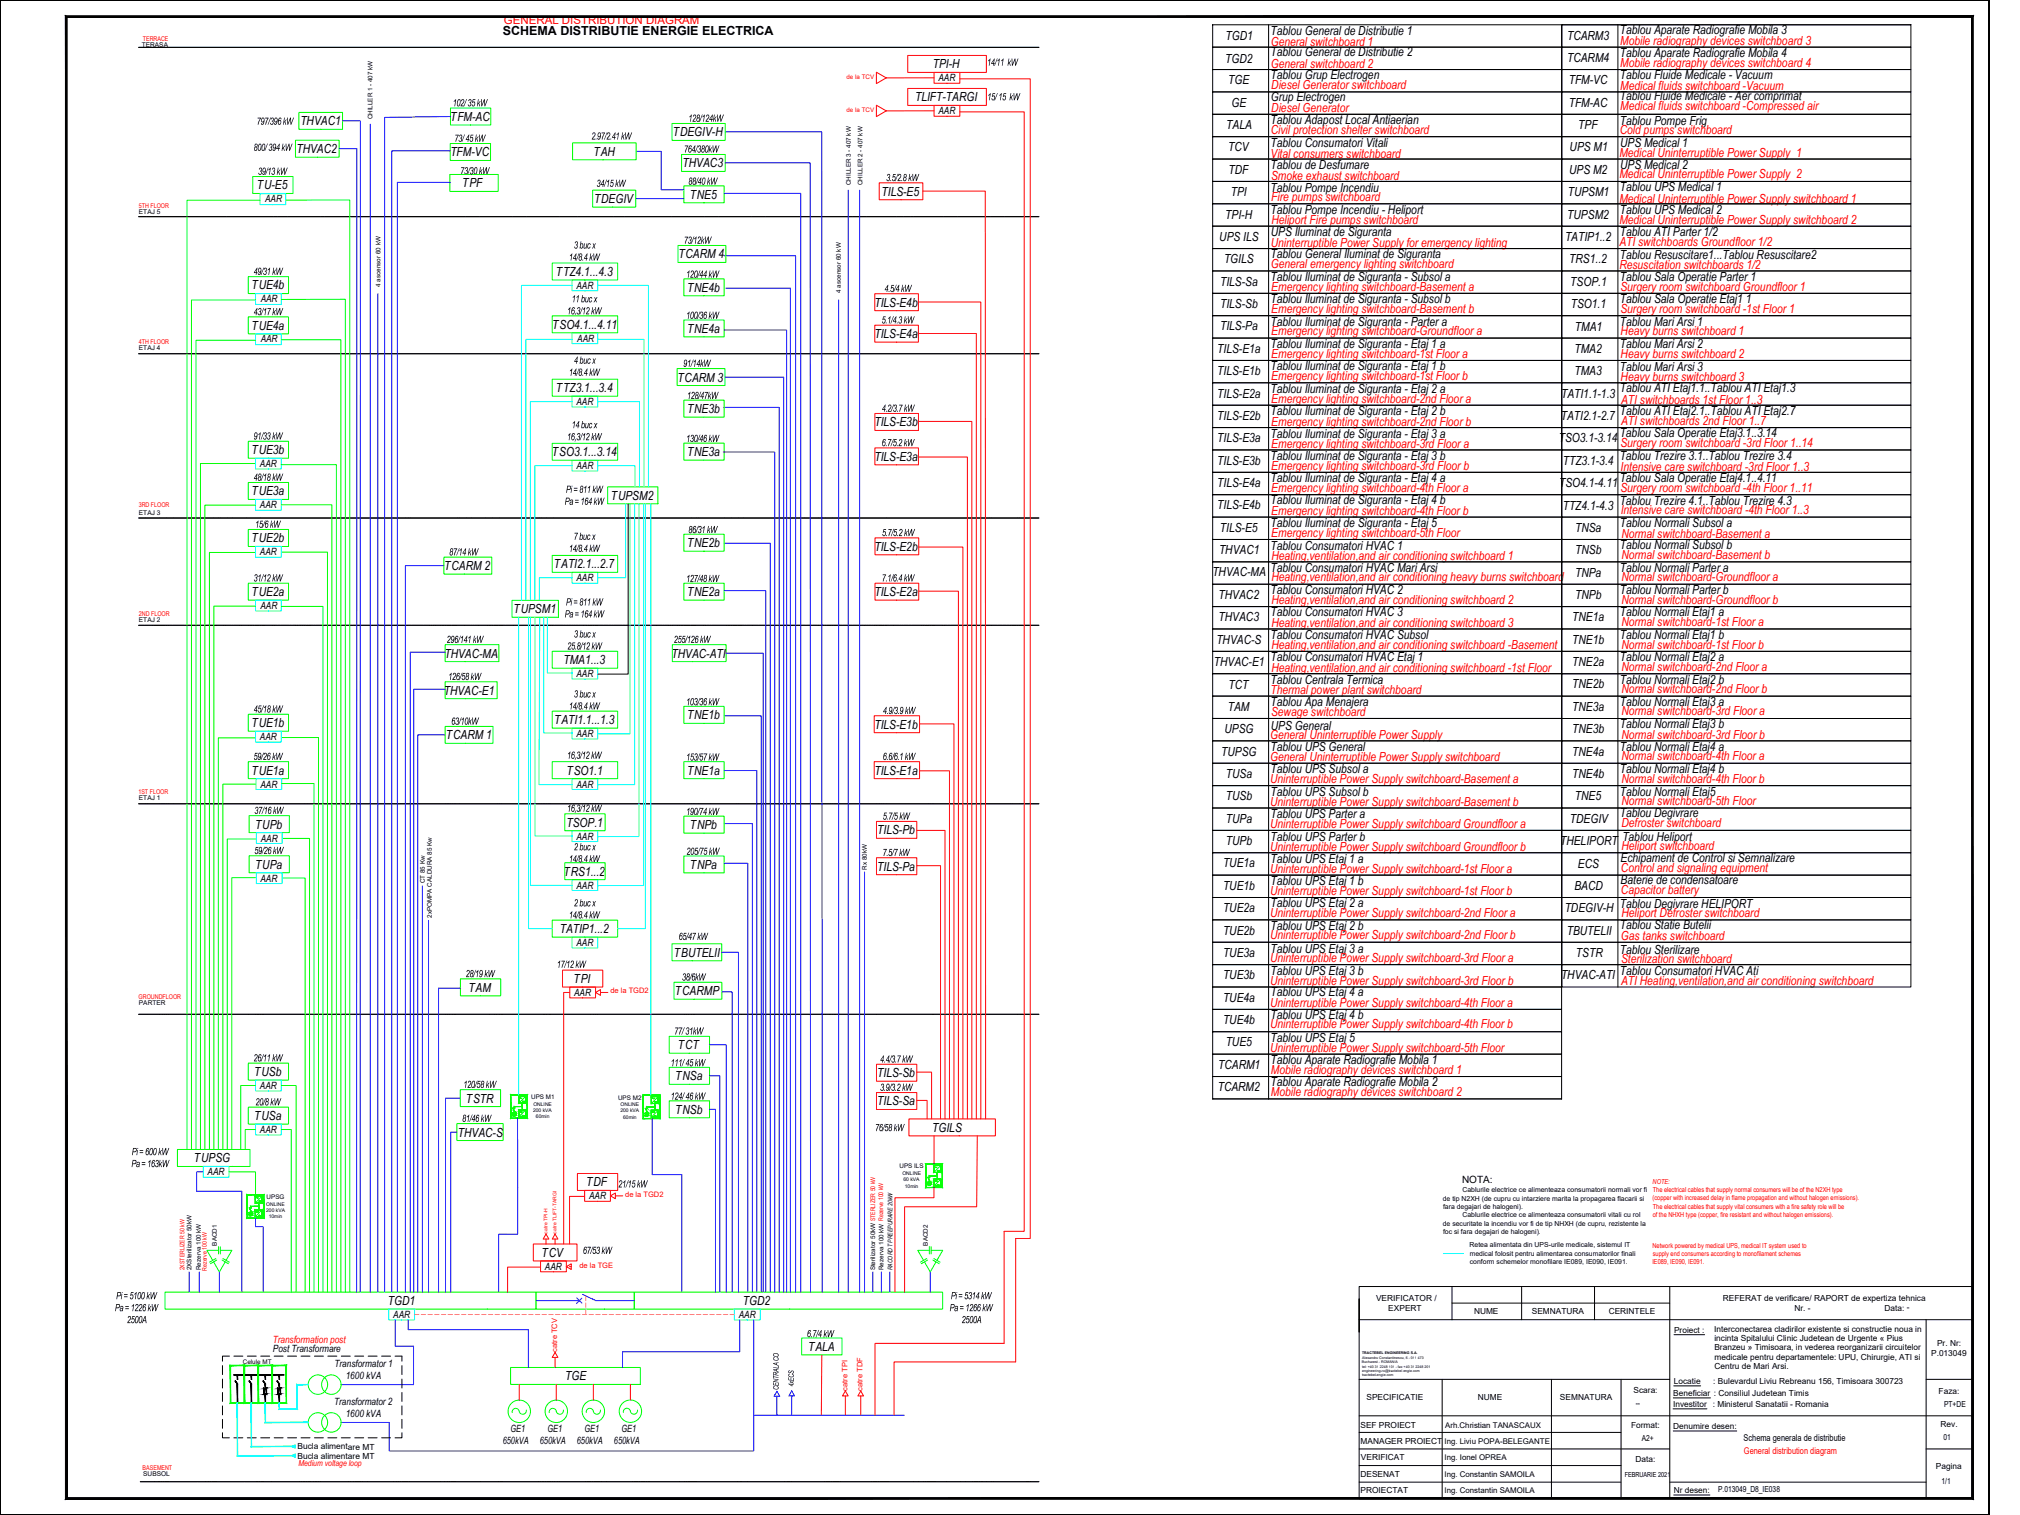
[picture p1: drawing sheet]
<svg xmlns="http://www.w3.org/2000/svg" width="610mm" height="457mm" viewBox="0 0 610 457" stroke-linecap="round" stroke-linejoin="round" font-family="sans-serif">
<defs><g id="words">
<g font-size="3.8">
<text x="151.7" y="10.6">SCHEMA DISTRIBUTIE ENERGIE ELECTRICA</text>
<text x="383.4" y="10.5">Tablou General de Distributie 1</text>
<text x="472.9" y="11.9">TCARM3</text>
<text x="488.8" y="10.4">Tablou Aparate Radiografie Mobila 3</text>
<text x="369.9" y="12.1">TGD1</text>
<text x="383.4" y="17">Tablou General de Distributie 2</text>
<text x="488.8" y="17.1">Tablou Aparate Radiografie Mobila 4</text>
<text x="281.5" y="20.6">TPI-H</text>
<text x="369.7" y="18.9">TGD2</text>
<text x="383.4" y="23.7">Tablou Grup Electrogen</text>
<text x="472.9" y="18.7">TCARM4</text>
<text x="488.8" y="23.9">Tablou Fluide Medicale - Vacuum</text>
<text x="370.6" y="25.5">TGE</text>
<text x="473.4" y="25.5">TFM-VC</text>
<text x="276.2" y="30.6">TLIFT-TARGI</text>
<text x="371.6" y="32.2">GE</text>
<text x="383.5" y="30.4">Grup Electrogen</text>
<text x="473.4" y="32.2">TFM-AC</text>
<text x="488.8" y="30.3">Tablou Fluide Medicale - Aer comprimat</text>
<text x="90.6" y="37.8">THVAC1</text>
<text x="135.8" y="36.5">TFM-AC</text>
<text x="203" y="41.2">TDEGIV-H</text>
<text x="370.1" y="39">TALA</text>
<text x="383.4" y="37.5">Tablou Adapost Local Antiaerian</text>
<text x="476.3" y="39">TPF</text>
<text x="488.8" y="37.7">Tablou Pompe Frig</text>
<text x="89.5" y="46.2">THVAC2</text>
<text x="135.9" y="47.2">TFM-VC</text>
<text x="179.1" y="47">TAH</text>
<text x="370.6" y="45.7">TCV</text>
<text x="383.4" y="44.3">Tablou Consumatori Vitali</text>
<text x="473.7" y="45.7">UPS M1</text>
<text x="488.9" y="44.3">UPS Medical 1</text>
<text x="206" y="50.5">THVAC3</text>
<text x="370.8" y="52.5">TDF</text>
<text x="383.4" y="51">Tablou de Desfumare</text>
<text x="473.6" y="52.5">UPS M2</text>
<text x="488.9" y="51">UPS Medical 2</text>
<text x="77.5" y="57.2">TU-E5</text>
<text x="139.5" y="56.4">TPF</text>
<text x="208.1" y="60">TNE5</text>
<text x="266" y="59.1">TILS-E5</text>
<text x="371.4" y="59.2">TPI</text>
<text x="383.4" y="57.9">Tablou Pompe Incendiu</text>
<text x="473.1" y="59.2">TUPSM1</text>
<text x="488.8" y="57.8">Tablou UPS Medical 1</text>
<text x="179.3" y="61.3">TDEGIV</text>
<text x="369.8" y="66">TPI-H</text>
<text x="383.4" y="64.5">Tablou Pompe Incendiu - Heliport</text>
<text x="473" y="66">TUPSM2</text>
<text x="488.8" y="64.5">Tablou UPS Medical 2</text>
<text x="383.5" y="71.2">UPS Iluminat de Siguranta</text>
<text x="488.8" y="71.3">Tablou ATI Parter 1/2</text>
<text x="204.7" y="78">TCARM 4</text>
<text x="368" y="72.7">UPS ILS</text>
<text x="383.4" y="77.9">Tablou General Iluminat de Siguranta</text>
<text x="472.3" y="72.7">TATIP1..2</text>
<text x="167.8" y="83.3">TTZ4.1...4.3</text>
<text x="369.4" y="79.5">TGILS</text>
<text x="473.6" y="79.5">TRS1..2</text>
<text x="488.8" y="78.1">Tablou Resuscitare1...Tablou Resuscitare2</text>
<text x="75.9" y="87.4">TUE4b</text>
<text x="207.3" y="88">TNE4b</text>
<text x="368.2" y="86.2">TILS-Sa</text>
<text x="383.4" y="84.8">Tablou Iluminat de Siguranta - Subsol a</text>
<text x="473.9" y="86.2">TSOP.1</text>
<text x="488.8" y="84.8">Tablou Sala Operatie Parter 1</text>
<text x="263.9" y="92.6">TILS-E4b</text>
<text x="368.2" y="93">TILS-Sb</text>
<text x="383.4" y="91.5">Tablou Iluminat de Siguranta - Subsol b</text>
<text x="474.1" y="93">TSO1.1</text>
<text x="488.8" y="91.5">Tablou Sala Operatie Etaj1 1</text>
<text x="75.9" y="99.5">TUE4a</text>
<text x="166.7" y="99.2">TSO4.1...4.11</text>
<text x="207.3" y="100.4">TNE4a</text>
<text x="368.2" y="99.7">TILS-Pa</text>
<text x="383.4" y="98.3">Tablou Iluminat de Siguranta - Parter a</text>
<text x="475.3" y="99.7">TMA1</text>
<text x="488.8" y="98.3">Tablou Mari Arsi 1</text>
<text x="263.9" y="102">TILS-E4a</text>
<text x="367.4" y="106.5">TILS-E1a</text>
<text x="383.4" y="104.9">Tablou Iluminat de Siguranta - Etaj 1 a</text>
<text x="475.1" y="106.5">TMA2</text>
<text x="488.8" y="105.1">Tablou Mari Arsi 2</text>
<text x="367.4" y="113.2">TILS-E1b</text>
<text x="383.4" y="111.7">Tablou Iluminat de Siguranta - Etaj 1 b</text>
<text x="475.1" y="113.2">TMA3</text>
<text x="488.8" y="111.8">Tablou Mari Arsi 3</text>
<text x="167.8" y="118.3">TTZ3.1...3.4</text>
<text x="204.4" y="115.1">TCARM 3</text>
<text x="367.4" y="120">TILS-E2a</text>
<text x="383.4" y="118.6">Tablou Iluminat de Siguranta - Etaj 2 a</text>
<text x="471.1" y="120">TATI1.1-1.3</text>
<text x="488.8" y="118.4">Tablou ATI Etaj1.1..Tablou ATI Etaj1.3</text>
<text x="207.3" y="124.6">TNE3b</text>
<text x="383.4" y="125.2">Tablou Iluminat de Siguranta - Etaj 2 b</text>
<text x="488.8" y="125.1">Tablou ATI Etaj2.1..Tablou ATI Etaj2.7</text>
<text x="263.9" y="128.7">TILS-E3b</text>
<text x="367.4" y="126.7">TILS-E2b</text>
<text x="471" y="126.8">TATI2.1-2.7</text>
<text x="488.8" y="131.9">Tablou Sala Operatie Etaj3.1..3.14</text>
<text x="75.9" y="137.1">TUE3b</text>
<text x="166.6" y="137.7">TSO3.1...3.14</text>
<text x="207.3" y="137.6">TNE3a</text>
<text x="367.4" y="133.5">TILS-E3a</text>
<text x="383.4" y="132.1">Tablou Iluminat de Siguranta - Etaj 3 a</text>
<text x="470.4" y="133.5">TSO3.1-3.14</text>
<text x="263.9" y="139.1">TILS-E3a</text>
<text x="367.4" y="140.3">TILS-E3b</text>
<text x="383.4" y="138.8">Tablou Iluminat de Siguranta - Etaj 3 b</text>
<text x="471.6" y="140.5">TTZ3.1-3.4</text>
<text x="488.8" y="139">Tablou Trezire 3.1..Tablou Trezire 3.4</text>
<text x="75.9" y="149.5">TUE3a</text>
<text x="367.4" y="147">TILS-E4a</text>
<text x="383.4" y="145.4">Tablou Iluminat de Siguranta - Etaj 4 a</text>
<text x="470.5" y="147">TSO4.1-4.11</text>
<text x="488.8" y="145.4">Tablou Sala Operatie Etaj4.1..4.11</text>
<text x="184.3" y="150.8">TUPSM2</text>
<text x="367.4" y="153.8">TILS-E4b</text>
<text x="383.4" y="152.1">Tablou Iluminat de Siguranta - Etaj 4 b</text>
<text x="471.6" y="154">TTZ4.1-4.3</text>
<text x="488.8" y="152.3">Tablou Trezire 4.1..Tablou Trezire 4.3</text>
<text x="368.2" y="160.5">TILS-E5</text>
<text x="383.4" y="159.1">Tablou Iluminat de Siguranta - Etaj 5</text>
<text x="475.4" y="160.5">TNSa</text>
<text x="488.8" y="159">Tablou Normali Subsol a</text>
<text x="75.9" y="163.7">TUE2b</text>
<text x="207.3" y="165.1">TNE2b</text>
<text x="263.9" y="166.2">TILS-E2b</text>
<text x="367.9" y="167.3">THVAC1</text>
<text x="383.4" y="166">Tablou Consumatori HVAC 1</text>
<text x="475.4" y="167.3">TNSb</text>
<text x="488.8" y="165.7">Tablou Normali Subsol b</text>
<text x="134.1" y="172">TCARM 2</text>
<text x="167.2" y="171.5">TATI2.1...2.7</text>
<text x="365.9" y="173.8">THVAC-MA</text>
<text x="383.4" y="172.6">Tablou Consumatori HVAC Mari Arsi</text>
<text x="488.8" y="172.5">Tablou Normali Parter a</text>
<text x="75.9" y="179.9">TUE2a</text>
<text x="207.3" y="179.9">TNE2a</text>
<text x="263.9" y="179.9">TILS-E2a</text>
<text x="383.4" y="179.3">Tablou Consumatori HVAC 2</text>
<text x="475.4" y="174">TNPa</text>
<text x="488.8" y="179.2">Tablou Normali Parter b</text>
<text x="155" y="185.1">TUPSM1</text>
<text x="367.8" y="180.8">THVAC2</text>
<text x="383.4" y="186">Tablou Consumatori HVAC 3</text>
<text x="475.4" y="180.8">TNPb</text>
<text x="367.8" y="187.5">THVAC3</text>
<text x="474.5" y="187.5">TNE1a</text>
<text x="488.8" y="186">Tablou Normali Etaj1 a</text>
<text x="367.1" y="194.3">THVAC-S</text>
<text x="383.4" y="192.8">Tablou Consumatori HVAC Subsol</text>
<text x="474.5" y="194.3">TNE1b</text>
<text x="488.8" y="192.8">Tablou Normali Etaj1 b</text>
<text x="134.1" y="198.5">THVAC-MA</text>
<text x="170.1" y="200.4">TMA1...3</text>
<text x="202.7" y="198.5">THVAC-ATI</text>
<text x="366.3" y="201">THVAC-E1</text>
<text x="383.4" y="199.6">Tablou Consumatori HVAC Etaj 1</text>
<text x="474.5" y="201">TNE2a</text>
<text x="488.8" y="199.5">Tablou Normali Etaj2 a</text>
<text x="133.9" y="209.6">THVAC-E1</text>
<text x="370.7" y="207.8">TCT</text>
<text x="383.4" y="206.4">Tablou Centrala Termica</text>
<text x="474.5" y="207.8">TNE2b</text>
<text x="488.8" y="206.3">Tablou Normali Etaj2 b</text>
<text x="370.5" y="214.5">TAM</text>
<text x="383.4" y="213">Tablou Apa Menajera</text>
<text x="474.5" y="214.5">TNE3a</text>
<text x="488.8" y="213.1">Tablou Normali Etaj3 a</text>
<text x="75.9" y="219.5">TUE1b</text>
<text x="167.2" y="218.5">TATI1.1...1.3</text>
<text x="207.3" y="217.1">TNE1b</text>
<text x="263.9" y="219.9">TILS-E1b</text>
<text x="369.5" y="221.3">UPSG</text>
<text x="383.5" y="220.3">UPS General</text>
<text x="474.5" y="221.3">TNE3b</text>
<text x="488.8" y="219.8">Tablou Normali Etaj3 b</text>
<text x="134.6" y="223.1">TCARM 1</text>
<text x="383.4" y="226.6">Tablou UPS General</text>
<text x="488.8" y="226.6">Tablou Normali Etaj4 a</text>
<text x="75.9" y="233.8">TUE1a</text>
<text x="171" y="233.8">TSO1.1</text>
<text x="207.3" y="233.8">TNE1a</text>
<text x="263.9" y="233.8">TILS-E1a</text>
<text x="368.6" y="228">TUPSG</text>
<text x="383.4" y="233.4">Tablou UPS Subsol a</text>
<text x="474.5" y="228">TNE4a</text>
<text x="488.8" y="233.4">Tablou Normali Etaj4 b</text>
<text x="369.9" y="234.8">TUSa</text>
<text x="474.5" y="234.8">TNE4b</text>
<text x="369.9" y="241.6">TUSb</text>
<text x="383.4" y="240.1">Tablou UPS Subsol b</text>
<text x="475.3" y="241.5">TNE5</text>
<text x="488.8" y="240.1">Tablou Normali Etaj5</text>
<text x="77" y="250">TUPb</text>
<text x="170.9" y="249.5">TSOP.1</text>
<text x="208.2" y="250.2">TNPb</text>
<text x="264.8" y="251.8">TILS-Pb</text>
<text x="369.9" y="248.3">TUPa</text>
<text x="383.4" y="246.9">Tablou UPS Parter a</text>
<text x="473.8" y="248.3">TDEGIV</text>
<text x="488.8" y="246.7">Tablou Degivrare</text>
<text x="369.9" y="255">TUPb</text>
<text x="383.4" y="253.9">Tablou UPS Parter b</text>
<text x="470.8" y="255.1">THELIPORT</text>
<text x="489.6" y="253.7">Tablou Heliport</text>
<text x="77" y="262.1">TUPa</text>
<text x="208.2" y="262.2">TNPa</text>
<text x="264.8" y="262.8">TILS-Pa</text>
<text x="369.1" y="261.8">TUE1a</text>
<text x="383.4" y="260.3">Tablou UPS Etaj 1 a</text>
<text x="476.2" y="261.8">ECS</text>
<text x="489.1" y="260.1">Echipament de Control si Semnalizare</text>
<text x="170.1" y="264.3">TRS1...2</text>
<text x="369.1" y="268.5">TUE1b</text>
<text x="383.4" y="267">Tablou UPS Etaj 1 b</text>
<text x="475.1" y="268.6">BACD</text>
<text x="489.1" y="266.8">Baterie de condensatoare</text>
<text x="369.1" y="275.3">TUE2a</text>
<text x="383.4" y="273.8">Tablou UPS Etaj 2 a</text>
<text x="472.2" y="275.3">TDEGIV-H</text>
<text x="488.8" y="273.9">Tablou Degivrare HELIPORT</text>
<text x="168.9" y="281.6">TATIP1...2</text>
<text x="383.4" y="280.6">Tablou UPS Etaj 2 b</text>
<text x="488.8" y="280.5">Tablou Statie Butelii</text>
<text x="369.1" y="282">TUE2b</text>
<text x="383.4" y="287.5">Tablou UPS Etaj 3 a</text>
<text x="472.8" y="282">TBUTELII</text>
<text x="488.8" y="287.8">Tablou Sterilizare</text>
<text x="203.4" y="288.7">TBUTELII</text>
<text x="369.1" y="288.8">TUE3a</text>
<text x="475.6" y="288.8">TSTR</text>
<text x="141.4" y="299.3">TAM</text>
<text x="173.1" y="296.7">TPI</text>
<text x="369.1" y="295.6">TUE3b</text>
<text x="383.4" y="294.2">Tablou UPS Etaj 3 b</text>
<text x="471.1" y="295.6">THVAC-ATI</text>
<text x="488.8" y="294.4">Tablou Consumatori HVAC Ati</text>
<text x="203.7" y="300.3">TCARMP</text>
<text x="369.1" y="302.3">TUE4a</text>
<text x="383.4" y="300.7">Tablou UPS Etaj 4 a</text>
<text x="369.1" y="309.1">TUE4b</text>
<text x="383.4" y="307.4">Tablou UPS Etaj 4 b</text>
<text x="204.6" y="316.6">TCT</text>
<text x="369.9" y="315.8">TUE5</text>
<text x="383.4" y="314.4">Tablou UPS Etaj 5</text>
<text x="367.6" y="322.6">TCARM1</text>
<text x="383.4" y="321">Tablou Aparate Radiografie Mobila 1</text>
<text x="76.7" y="324.7">TUSb</text>
<text x="203.8" y="326">TNSa</text>
<text x="264.8" y="325.1">TILS-Sb</text>
<text x="367.5" y="329.3">TCARM2</text>
<text x="383.4" y="327.8">Tablou Aparate Radiografie Mobila 2</text>
<text x="140.6" y="332.8">TSTR</text>
<text x="264.8" y="333.6">TILS-Sa</text>
<text x="383.4" y="334.5">Tablou Aparate Radiografie Mobila 3</text>
<text x="76.7" y="338">TUSa</text>
<text x="203.8" y="336.1">TNSb</text>
<text x="281.3" y="341.6">TGILS</text>
<text x="138.2" y="343">THVAC-S</text>
<text x="58.5" y="350.8">TUPSG</text>
<text x="176.9" y="358">TDF</text>
<text x="163.4" y="379.3">TCV</text>
<text x="117.1" y="393.8">TGD1</text>
<text x="224.2" y="393.8">TGD2</text>
<text x="243.9" y="407.7">TALA</text>
<text x="170.6" y="416.6">TGE</text>
</g>
<g font-size="3.8" fill="#f00">
<text x="488.9" y="6.6">Mobile radiography devices switchboard 2</text>
<text x="383.5" y="13.8">General switchboard 1</text>
<text x="488.9" y="13.5">Mobile radiography devices switchboard 3</text>
<text x="383.5" y="20.6">General switchboard 2</text>
<text x="488.9" y="20.2">Mobile radiography devices switchboard 4</text>
<text x="383.7" y="26.9">Diesel Generator switchboard</text>
<text x="488.9" y="27.2">Medical fluids switchboard -Vacuum</text>
<text x="383.7" y="33.7">Diesel Generator</text>
<text x="488.9" y="33.2">Medical fluids switchboard -Compressed air</text>
<text x="383.5" y="40.3">Civil protection shelter switchboard</text>
<text x="488.8" y="40.5">Cold pumps switchboard</text>
<text x="383.4" y="47.8">Vital consumers switchboard</text>
<text x="488.7" y="47.3">Medical Uninterruptible Power Supply 1</text>
<text x="488.7" y="53.6">Medical Uninterruptible Power Supply 2</text>
<text x="383.6" y="54.2">Smoke exhaust switchboard</text>
<text x="383.7" y="60.8">Fire pumps switchboard</text>
<text x="488.7" y="61.2">Medical Uninterruptible Power Supply switchboard 1</text>
<text x="383.7" y="67.7">Heliport Fire pumps switchboard</text>
<text x="488.7" y="67.5">Medical Uninterruptible Power Supply switchboard 2</text>
<text x="383.5" y="74.5">Uninterruptible Power Supply for emergency lighting</text>
<text x="488.7" y="74.3">ATI switchboards Groundfloor 1/2</text>
<text x="383.5" y="81">General emergency lighting switchboard</text>
<text x="488.7" y="81">Resuscitation switchboards 1/2</text>
<text x="383.7" y="87.7">Emergency lighting switchboard-Basement a</text>
<text x="489" y="87.8">Surgery room switchboard Groundfloor 1</text>
<text x="383.7" y="94.6">Emergency lighting switchboard-Basement b</text>
<text x="489" y="94.6">Surgery room switchboard -1st Floor 1</text>
<text x="383.7" y="101.2">Emergency lighting switchboard-Groundfloor a</text>
<text x="489.1" y="101.2">Heavy burns switchboard 1</text>
<text x="489.1" y="107.9">Heavy burns switchboard 2</text>
<text x="383.7" y="108">Emergency lighting switchboard-1st Floor a</text>
<text x="383.7" y="114.8">Emergency lighting switchboard-1st Floor b</text>
<text x="489.1" y="114.9">Heavy burns switchboard 3</text>
<text x="383.7" y="121.6">Emergency lighting switchboard-2nd Floor a</text>
<text x="489.2" y="121.9">ATI switchboards 1st Floor 1..3</text>
<text x="383.7" y="128.4">Emergency lighting switchboard-2nd Floor b</text>
<text x="489.2" y="128.2">ATI switchboards 2nd Floor 1..7</text>
<text x="383.7" y="135.1">Emergency lighting switchboard-3rd Floor a</text>
<text x="489" y="135">Surgery room switchboard -3rd Floor 1..14</text>
<text x="383.7" y="141.9">Emergency lighting switchboard-3rd Floor b</text>
<text x="489.1" y="142.2">Intensive care switchboard -3rd Floor 1..3</text>
<text x="383.7" y="148.4">Emergency lighting switchboard-4th Floor a</text>
<text x="489" y="148.5">Surgery room switchboard -4th Floor 1..11</text>
<text x="383.7" y="155.4">Emergency lighting switchboard-4th Floor b</text>
<text x="489.1" y="155.2">Intensive care switchboard -4th Floor 1..3</text>
<text x="383.7" y="162.1">Emergency lighting switchboard-5th Floor</text>
<text x="489.3" y="162.4">Normal switchboard-Basement a</text>
<text x="383.7" y="169">Heating,ventilation,and air conditioning switchboard 1</text>
<text x="489.3" y="168.7">Normal switchboard-Basement b</text>
<text x="383.7" y="175.5">Heating,ventilation,and air conditioning heavy burns switchboard</text>
<text x="489.3" y="175.4">Normal switchboard-Groundfloor a</text>
<text x="383.7" y="182.2">Heating,ventilation,and air conditioning switchboard 2</text>
<text x="489.3" y="182.1">Normal switchboard-Groundfloor b</text>
<text x="383.7" y="189.1">Heating,ventilation,and air conditioning switchboard 3</text>
<text x="489.3" y="189">Normal switchboard-1st Floor a</text>
<text x="383.7" y="195.9">Heating,ventilation,and air conditioning switchboard -Basement</text>
<text x="489.3" y="195.9">Normal switchboard-1st Floor b</text>
<text x="383.7" y="202.8">Heating,ventilation,and air conditioning switchboard -1st Floor</text>
<text x="489.3" y="202.6">Normal switchboard-2nd Floor a</text>
<text x="383.4" y="209.4">Thermal power plant switchboard</text>
<text x="489.3" y="209.2">Normal switchboard-2nd Floor b</text>
<text x="489.3" y="215.8">Normal switchboard-3rd Floor a</text>
<text x="383.6" y="216.1">Sewage switchboard</text>
<text x="383.3" y="223.1">General Uninterruptible Power Supply</text>
<text x="489.3" y="223">Normal switchboard-3rd Floor b</text>
<text x="383.3" y="229.7">General Uninterruptible Power Supply switchboard</text>
<text x="489.3" y="229.4">Normal switchboard-4th Floor a</text>
<text x="383.3" y="236.2">Uninterruptible Power Supply switchboard-Basement a</text>
<text x="489.3" y="236.3">Normal switchboard-4th Floor b</text>
<text x="383.3" y="243.1">Uninterruptible Power Supply switchboard-Basement b</text>
<text x="489.3" y="243">Normal switchboard-5th Floor</text>
<text x="383.3" y="249.9">Uninterruptible Power Supply switchboard Groundfloor a</text>
<text x="489.3" y="249.7">Defroster switchboard</text>
<text x="383.3" y="256.7">Uninterruptible Power Supply switchboard Groundfloor b</text>
<text x="489.3" y="256.5">Heliport switchboard</text>
<text x="383.3" y="263.5">Uninterruptible Power Supply switchboard-1st Floor a</text>
<text x="489.2" y="263.1">Control and signaling equipment</text>
<text x="489.2" y="269.9">Capacitor battery</text>
<text x="383.3" y="270.1">Uninterruptible Power Supply switchboard-1st Floor b</text>
<text x="383.3" y="276.7">Uninterruptible Power Supply switchboard-2nd Floor a</text>
<text x="489.3" y="276.7">Heliport Defroster switchboard</text>
<text x="383.3" y="283.5">Uninterruptible Power Supply switchboard-2nd Floor b</text>
<text x="489.2" y="283.8">Gas tanks switchboard</text>
<text x="383.3" y="290.4">Uninterruptible Power Supply switchboard-3rd Floor a</text>
<text x="489.2" y="290.6">Sterilization switchboard</text>
<text x="383.3" y="297.1">Uninterruptible Power Supply switchboard-3rd Floor b</text>
<text x="489.2" y="297.3">ATI Heating,ventilation,and air conditioning switchboard</text>
<text x="383.3" y="303.9">Uninterruptible Power Supply switchboard-4th Floor a</text>
<text x="383.3" y="310.3">Uninterruptible Power Supply switchboard-4th Floor b</text>
<text x="383.3" y="317.4">Uninterruptible Power Supply switchboard-5th Floor</text>
<text x="383.5" y="324.1">Mobile radiography devices switchboard 1</text>
<text x="383.5" y="330.8">Mobile radiography devices switchboard 2</text>
</g>
<text font-size="3.5" fill="#f00" x="152.1" y="7.3">GENERAL DISTRIBUTION DIAGRAM</text>
<text font-size="3.5" fill="#0f0" x="156.3" y="334.1">=</text>
<g font-size="3.1" fill="#0f0">
<text x="155.6" y="332.7">~</text>
<text x="196.5" y="334.1">=</text>
<text x="155.6" y="336.9">=</text>
<text x="195.8" y="336.9">=</text>
<text x="280.8" y="357.7">=</text>
<text x="281.5" y="354.9">=</text>
<text x="76.9" y="364.1">=</text>
<text x="76.2" y="366.9">=</text>
<text x="76.9" y="368.3">~</text>
</g>
<g font-size="3">
<text x="297.9" y="19.8">14/11 kW</text>
<text x="283.2" y="24.6">AAR</text>
<text x="136.6" y="32.1">102/ 35 kW</text>
<text x="283.2" y="34.5">AAR</text>
<text x="297.9" y="30.3">15/ 15 kW</text>
<text x="77.4" y="37.6">797/396 kW</text>
<text x="207.6" y="36.7">128/124kW</text>
<text x="76.5" y="45.5">800/ 394 kW</text>
<text x="137.1" y="42.8">73/ 45 kW</text>
<text x="178.5" y="42.1">2.97/2.41 kW</text>
<text x="206.4" y="46">764/380kW</text>
<text x="77.9" y="52.7">39/13 kW</text>
<text x="138.9" y="52.6">73/30 kW</text>
<text x="180" y="56.4">34/15 kW</text>
<text x="207.7" y="55.7">88/40 kW</text>
<text x="267.4" y="54.7">3.5/2.8 kW</text>
<text x="80" y="61.1">AAR</text>
<text x="173.2" y="75">3 buc x</text>
<text x="206.4" y="73.6">73/12kW</text>
<text x="76.5" y="83">49/31 kW</text>
<text x="171.7" y="78.6">14/8.4 kW</text>
<text x="207" y="83.8">120/44 kW</text>
<text x="174" y="87.2">AAR</text>
<text x="266.9" y="88.1">4.5/4 kW</text>
<text x="76.5" y="95.1">43/17 kW</text>
<text x="78.7" y="91.2">AAR</text>
<text x="171.1" y="94.9">16,3/12 kW</text>
<text x="172.5" y="91.2">11 buc x</text>
<text x="207" y="96.2">100/36 kW</text>
<text x="266" y="97.6">5.1/4.3 kW</text>
<text x="78.7" y="103.3">AAR</text>
<text x="174.2" y="103.2">AAR</text>
<text x="171.7" y="113.4">14/8.4 kW</text>
<text x="173.2" y="109.8">4 buc x</text>
<text x="206.2" y="110.7">91/14kW</text>
<text x="174" y="122.3">AAR</text>
<text x="207.3" y="120.4">128/47kW</text>
<text x="266.1" y="124.3">4.2/3.7 kW</text>
<text x="172.5" y="129.2">14 buc x</text>
<text x="76.5" y="132.6">91/33 kW</text>
<text x="171.1" y="132.9">16,3/12 kW</text>
<text x="207" y="133.4">130/46 kW</text>
<text x="266" y="134.7">6.7/5.2 kW</text>
<text x="78.5" y="141">AAR</text>
<text x="174" y="141.6">AAR</text>
<text x="76.5" y="145.1">48/18 kW</text>
<text x="170.8" y="148.7">Pi = 811 kW</text>
<text x="78.5" y="153.4">AAR</text>
<text x="170.4" y="152.3">Pa = 164 kW</text>
<text x="77" y="159.3">15/6 kW</text>
<text x="207.7" y="160.9">86/31 kW</text>
<text x="266.1" y="161.8">5.7/5.2 kW</text>
<text x="78.5" y="167.6">AAR</text>
<text x="135.5" y="167.6">87/14 kW</text>
<text x="171.7" y="166.5">14/8.4 kW</text>
<text x="173.1" y="162.9">7 buc x</text>
<text x="76.5" y="175.5">31/12 kW</text>
<text x="174" y="175.4">AAR</text>
<text x="207" y="175.7">127/48 kW</text>
<text x="266.1" y="175.5">7.1/6.4 kW</text>
<text x="78.6" y="183.8">AAR</text>
<text x="170.8" y="182.7">Pi = 811 kW</text>
<text x="170.4" y="186.3">Pa = 164 kW</text>
<text x="134.8" y="194">296/141 kW</text>
<text x="171.2" y="196">25.8/12 kW</text>
<text x="173.2" y="192.4">3 buc x</text>
<text x="203.3" y="194">255/126 kW</text>
<text x="135.2" y="205.2">126/58 kW</text>
<text x="174" y="204.4">AAR</text>
<text x="76.5" y="215">45/18 kW</text>
<text x="171.7" y="214.1">14/8.4 kW</text>
<text x="173.2" y="210.5">3 buc x</text>
<text x="207" y="212.8">103/36 kW</text>
<text x="266.4" y="215.5">4.9/3.9 kW</text>
<text x="136.1" y="218.7">63/10kW</text>
<text x="78.5" y="223.4">AAR</text>
<text x="174" y="222.5">AAR</text>
<text x="76.5" y="229.3">59/26 kW</text>
<text x="171.1" y="229">16,3/12 kW</text>
<text x="207" y="229.5">153/57 kW</text>
<text x="266.4" y="229.3">6.6/6.1 kW</text>
<text x="78.6" y="237.7">AAR</text>
<text x="174" y="237.7">AAR</text>
<text x="76.7" y="245.6">37/16 kW</text>
<text x="171.1" y="245">16,3/12 kW</text>
<text x="207" y="246">190/74 kW</text>
<text x="266.4" y="247.4">5.7/5 kW</text>
<text x="76.7" y="257.7">59/26 kW</text>
<text x="78.7" y="254">AAR</text>
<text x="173.2" y="256.6">2 buc x</text>
<text x="174" y="253.4">AAR</text>
<text x="207.1" y="258">205/75 kW</text>
<text x="171.7" y="260.2">14/8.4 kW</text>
<text x="266.3" y="258.3">7.5/7 kW</text>
<text x="78.6" y="266.1">AAR</text>
<text x="174" y="268.2">AAR</text>
<text x="173.2" y="273.5">2 buc x</text>
<text x="171.7" y="277.2">14/8.4 kW</text>
<text x="174" y="285.5">AAR</text>
<text x="204.8" y="283.7">65/47 kW</text>
<text x="167.9" y="292.1">17/12 kW</text>
<text x="140.5" y="294.9">28/19 kW</text>
<text x="205.8" y="295.9">38/6kW</text>
<text x="173.3" y="300.6">AAR</text>
<text x="203.5" y="312.2">77/ 31kW</text>
<text x="76.5" y="320.3">26/11 kW</text>
<text x="202.4" y="321.8">111/ 45 kW</text>
<text x="265.6" y="320.7">4.4/3.7 kW</text>
<text x="78.5" y="328.7">AAR</text>
<text x="139.8" y="328.3">120/58 kW</text>
<text x="265.6" y="329.2">3.9/3.2 kW</text>
<text x="77.1" y="333.6">20/8 kW</text>
<text x="202.4" y="331.9">124/ 46 kW</text>
<text x="78.5" y="341.9">AAR</text>
<text x="139.4" y="338.6">81/46 kW</text>
<text x="264.1" y="341.4">76/58 kW</text>
<text x="39.6" y="352.2">Pa = 163kW</text>
<text x="39.7" y="348.6">Pi = 600 kW</text>
<text x="62.7" y="354.7">AAR</text>
<text x="186.6" y="358.4">21/15 kW</text>
<text x="441.2" y="357.1">NOTA:</text>
<text x="177.8" y="362">AAR</text>
<text x="164.5" y="383.2">AAR</text>
<text x="175.9" y="378.4">67/53 kW</text>
<text x="34.6" y="395.7">Pa = 1226 kW</text>
<text x="35" y="392.1">Pi = 5100 kW</text>
<text x="286.5" y="395.7">Pa = 1266 kW</text>
<text x="286.9" y="392.1">Pi = 5314 kW</text>
<text x="38.3" y="399.3">2500A</text>
<text x="118.7" y="397.8">AAR</text>
<text x="223" y="397.8">AAR</text>
<text x="290.2" y="399.3">2500A</text>
<text x="82.4" y="407.9">Post Transformare</text>
<text x="243.5" y="403.6">6.7/4 kW</text>
<text x="100.9" y="412.5">Transformator 1</text>
<text x="104.3" y="416.1">1600 kVA</text>
<text x="100.8" y="423.9">Transformator 2</text>
<text x="104.3" y="427.5">1600 kVA</text>
<text x="151.7" y="435.7">650kVA</text>
<text x="154" y="432.1">GE1</text>
<text x="162.9" y="435.7">650kVA</text>
<text x="165.2" y="432.1">GE1</text>
<text x="174.1" y="435.7">650kVA</text>
<text x="176.4" y="432.1">GE1</text>
<text x="185.3" y="435.7">650kVA</text>
<text x="187.6" y="432.1">GE1</text>
</g>
<text font-size="3" fill="#f00" x="82.3" y="405.3">Transformation post</text>
<text font-size="2.8" x="526.2" y="434.9">Schema generala de distributie</text>
<text font-size="2.8" fill="#f00" x="526.3" y="438.7">General distribution diagram</text>
<g font-size="2.6" fill="#0f0">
<text x="195.4" y="332.7">~</text>
<text x="156.3" y="338">~</text>
<text x="280.8" y="353.5">~</text>
</g>
<g font-size="2.5">
<text x="415.3" y="392.7">VERIFICATOR /</text>
<text x="419" y="395.5">EXPERT</text>
<text x="519.9" y="392.7">REFERAT de verificare/ RAPORT de expertiza tehnica</text>
<text x="541.6" y="395.5">Nr. -</text>
<text x="568.7" y="395.5">Data: -</text>
<text x="444.8" y="396.6">NUME</text>
<text x="462.3" y="396.6">SEMNATURA</text>
<text x="485.5" y="396.6">CERINTELE</text>
<text x="517.3" y="402">Interconectarea cladirilor existente si constructie noua in</text>
<text x="505.2" y="402.3">Proiect :</text>
<text x="517.4" y="407.6">Branzeu » Timisoara, in vederea reorganizarii circuitelor</text>
<text x="517.4" y="404.8">incinta Spitalului Clinic Judetean de Urgente « Pius</text>
<text x="584.6" y="406.3">Pr. Nr:</text>
<text x="517.4" y="410.3">medicale pentru departamentele: UPU, Chirurgie, ATI si</text>
<text x="517.4" y="413.1">Centru de Mari Arsi.</text>
<text x="582.8" y="409.1">P.013049</text>
<text x="505.1" y="417.7">Locatie</text>
<text x="517.1" y="417.7">: Bulevardul Liviu Rebreanu 156, Timisoara 300723</text>
<text x="412.4" y="422.6">SPECIFICATIE</text>
<text x="446" y="422.6">NUME</text>
<text x="470.8" y="422.6">SEMNATURA</text>
<text x="493" y="420.3">Scara:</text>
<text x="493.6" y="424.3">--</text>
<text x="504.9" y="424.6">Investitor</text>
<text x="505" y="421.3">Beneficiar : Consiliul Judetean Timis</text>
<text x="516.9" y="424.6">: Ministerul Sanatatii - Romania</text>
<text x="585" y="420.7">Faza:</text>
<text x="586.7" y="424.7">PT+DE</text>
<text x="410.6" y="430.9">SEF PROIECT</text>
<text x="492.2" y="431">Format:</text>
<text x="505" y="431.3">Denumire desen:</text>
<text x="585.6" y="430.7">Rev.</text>
<text x="89.8" y="437.4">Bucla alimentare MT</text>
<text x="410.6" y="435.7">MANAGER PROIECT</text>
<text x="495.4" y="434.9">A2+</text>
<text x="586.5" y="434.6">01</text>
<text x="89.8" y="440.2">Bucla alimentare MT</text>
<text x="410.7" y="440.6">VERIFICAT</text>
<text x="493.6" y="441.1">Data:</text>
<text x="584.2" y="443.4">Pagina</text>
<text x="410.6" y="445.6">DESENAT</text>
<text x="585.9" y="447.9">1/1</text>
<text x="410.6" y="450.6">PROIECTAT</text>
<text x="505.1" y="450.6">Nr desen:</text>
<text x="518.5" y="450.3">P.013049_D8_IE038</text>
</g>
<text font-size="2.5" fill="#f00" x="90.1" y="442.6">Medium voltage loop</text>
<g font-size="2.4">
<text x="436.1" y="430.9">Arh.Christian TANASCAUX</text>
<text x="435.9" y="435.6">Ing. Liviu POPA-BELEGANTE</text>
<text x="435.9" y="440.6">Ing. Ionel OPREA</text>
<text x="435.9" y="445.6">Ing. Constantin SAMOILA</text>
<text x="435.9" y="450.6">Ing. Constantin SAMOILA</text>
</g>
<g font-size="2.3" fill="#f00">
<text x="184.2" y="299.8">de la TGD2</text>
<text x="188.7" y="361.2">de la TGD2</text>
<text x="174.8" y="382.6">de la TGE</text>
<text x="168.1" y="408" transform="rotate(-90 168.1 408)">catre TCV</text>
<text x="255.7" y="419.6" transform="rotate(-90 255.7 419.6)">catre TPI</text>
<text x="260.3" y="419.6" transform="rotate(-90 260.3 419.6)">catre TDF</text>
</g>
<g font-size="2.3">
<text x="234.9" y="419.5" transform="rotate(-90 234.9 419.5)">CENTRALA CO</text>
<text x="239.5" y="418.4" transform="rotate(-90 239.5 418.4)">4xECS</text>
</g>
<g font-size="2.1">
<text x="441.3" y="359.8">Cablurile electrice ce alimenteaza consumatorii normali vor fi</text>
<text x="435.4" y="362.3">de tip N2XH (de cupru cu intarziere marita la propagarea flacarii si</text>
<text x="435.5" y="364.8">fara degajari de halogeni).</text>
<text x="435.4" y="369.8">de securitate la incendiu vor fi de tip NHXH (de cupru, rezistente la</text>
<text x="441.3" y="367.3">Cablurile electrice ce alimenteaza consumatorii vitali cu rol</text>
<text x="435.5" y="372.3">foc si fara degajari de halogeni).</text>
<text x="443.5" y="376.4">Retea alimentata din UPS-urile medicale, sistemul IT</text>
<text x="443.5" y="378.9">medical folosit pentru alimentarea consumatorilor finali</text>
<text x="443.6" y="381.4">conform schemelor monofilare IE089, IE090, IE091.</text>
<text x="490.3" y="445.7">FEBRUARIE 2021</text>
</g>
<g font-size="2.1" fill="#f00">
<text x="498.7" y="357.3">NOTE:</text>
<text x="498.8" y="359.7">The electrical cables that supply normal consumers will be of the N2XH type</text>
<text x="498.7" y="362.2">(copper with increased delay in flame propagation and without halogen emissions).</text>
<text x="498.8" y="364.8">The electrical cables that supply vital consumers with a fire safety role will be</text>
<text x="498.8" y="367.3">of the NHXH type (copper, fire resistant and without halogen emissions).</text>
<text x="498.7" y="376.6">Network powered by medical UPS, medical IT system used to</text>
<text x="498.7" y="381.6">IE089, IE090, IE091.</text>
<text x="498.8" y="379.1">supply end consumers according to monofilament schemes</text>
</g>
<g font-size="2">
<text x="42.8" y="14.3">TERASA</text>
<text x="41.9" y="64.6">ETAJ 5</text>
<text x="41.9" y="105.7">ETAJ 4</text>
<text x="41.9" y="155.3">ETAJ 3</text>
<text x="41.9" y="187.7">ETAJ 2</text>
<text x="41.9" y="241.5">ETAJ 1</text>
<text x="41.9" y="303.4">PARTER</text>
<text x="43.2" y="445.5">SUBSOL</text>
</g>
<g font-size="2" fill="#f00">
<text x="43.1" y="12.5">TERRACE</text>
<text x="41.9" y="62.8">5TH FLOOR</text>
<text x="41.9" y="103.8">4TH FLOOR</text>
<text x="41.9" y="153.1">3RD FLOOR</text>
<text x="41.9" y="185.7">2ND FLOOR</text>
<text x="41.8" y="239.5">1ST FLOOR</text>
<text x="41.8" y="301.4">GROUNDFLOOR</text>
<text x="43.1" y="443.5">BASEMENT</text>
</g>
<g font-size="1.9" fill="#f00">
<text x="255.4" y="23.9">de la TCV</text>
<text x="255.4" y="33.9">de la TCV</text>
<text x="55.7" y="383.4" transform="rotate(-90 55.7 383.4)">2XSTERLIZER 50 kW</text>
<text x="62.4" y="383.5" transform="rotate(-90 62.4 383.5)">Rezerve 100 kW</text>
</g>
<g font-size="1.9">
<text x="112.4" y="36.1" transform="rotate(-90 112.4 36.1)">CHILLER 1 - 407 kW</text>
<text x="256.8" y="55.9" transform="rotate(-90 256.8 55.9)">CHILLER 3 - 407 kW</text>
<text x="260.2" y="55.9" transform="rotate(-90 260.2 55.9)">CHILLER 2 - 407 kW</text>
<text x="114.9" y="86.6" transform="rotate(-90 114.9 86.6)">4 ascensor 60 kW</text>
<text x="253.8" y="88.4" transform="rotate(-90 253.8 88.4)">4 ascensor 60 kW</text>
<text x="261.6" y="262.4" transform="rotate(-90 261.6 262.4)">Rx 80kW</text>
<text x="128.2" y="266.6" transform="rotate(-90 128.2 266.6)">CT 85 Kw</text>
<text x="130.3" y="277" transform="rotate(-90 130.3 277)">2xPOMPA CALDURA 85 Kw</text>
<text x="160.3" y="331.7">UPS M1</text>
<text x="186.5" y="331.8">UPS M2</text>
<text x="271.5" y="352.6">UPS ILS</text>
<text x="80.5" y="361.8">UPSG</text>
<text x="65.4" y="375.9" transform="rotate(-90 65.4 375.9)">BACD1</text>
<text x="280" y="375.9" transform="rotate(-90 280 375.9)">BACD2</text>
<text x="57.7" y="383.4" transform="rotate(-90 57.7 383.4)">2XSterilizator 50kW</text>
<text x="60.6" y="383.3" transform="rotate(-90 60.6 383.3)">Rezerva 100 kW</text>
<text x="264.1" y="383.4" transform="rotate(-90 264.1 383.4)">Sterilizator 50kW STERLIZER 50 kW</text>
<text x="266.6" y="383.3" transform="rotate(-90 266.6 383.3)">Rezerva 100 kW Rezerve 100 kW</text>
<text x="269.3" y="383.4" transform="rotate(-90 269.3 383.4)">RACORD TPREEPURARE 20kW</text>
<text x="73.3" y="411.5">Celule MT</text>
</g>
<g font-size="1.5">
<text x="160.9" y="335.6">200 kVA</text>
<text x="161" y="333.7">ONLINE</text>
<text x="187.2" y="335.7">200 kVA</text>
<text x="187.3" y="333.8">ONLINE</text>
<text x="161.7" y="337.5">60min</text>
<text x="188.1" y="337.6">60min</text>
<text x="272.3" y="354.6">ONLINE</text>
<text x="272.7" y="356.5">60 kVA</text>
<text x="273" y="358.4">10min</text>
<text x="80.3" y="365.7">200 kVA</text>
<text x="80.4" y="363.8">ONLINE</text>
<text x="81.1" y="367.6">10min</text>
</g>
<g font-size="1.5" fill="#f00">
<text x="165.2" y="372.3" transform="rotate(-90 165.2 372.3)">catre TPI-H</text>
<text x="168" y="372.3" transform="rotate(-90 168 372.3)">catre TLIFT-TARGI</text>
</g>
<g font-size="1.1">
<text x="411" y="411.4">Bucharest - ROMANIA</text>
<text x="411.1" y="408.7">TRACTEBEL ENGINEERING S.A.</text>
<text x="411.1" y="412.7">tel: +40 31 2248 101 - fax +40 31 2248 201</text>
<text x="411.1" y="410.1">Alexandru Constantinescu, 6 - 011 473</text>
<text x="411" y="414">engineering-ro@tractebel.engie.com</text>
<text x="411.1" y="415.3">tractebel-engie.com</text>
</g>
</g></defs>
<!-- layer: 0 -->
<path d="M41.8 14.3h271.8M41.8 65.4h271.8M41.8 106.8h130.5M180.1 106.8h133.5M41.8 156.3h34.4M85 156.3h228.6M41.8 188.7h271.8M41.8 242.6h34M85.8 242.6h84.5M181.5 242.6h132.1M41.8 306.1h271.8M42.3 447.2h271.3" fill="none" stroke="#000" stroke-width=".3"/>
<!-- layer: Conductori faza -->
<g fill="none" stroke="#0f0" stroke-width=".3">
<path d="M90.2 33.9h13.2v5.1h-13.2zM135.9 32.6h12.2v5.1h-12.2zM202.8 37.3h16.1v5.1h-16.1zM76.3 53.3h12.1v5.1h-12.1zM89.2 42.3h13.1v5.1h-13.1zM135.8 52.7h14.6v5.1h-14.6zM135.9 43.3h12.1v5.1h-12.1zM172.8 43.1h19.2v5.1h-19.2zM178.8 57.4h13.1v5.1h-13.1zM205.7 46.6h13.2v5.1h-13.2zM206.4 56.1h12.1v5.1h-12.1zM166.6 79.4h19.8v5.1h-19.8z"/>
<path d="M204.6 74.1h14.5v5.1h-14.5zM74.9 95.6h12.2v5.2h-12.2zM74.9 83.5h12.2v5.1h-12.2zM166.6 95.3h19.8v5.1h-19.8zM206.4 96.6h12.1v5.1h-12.1zM206.4 84.1h12.1v5.2h-12.1zM166.6 114.4h19.8v5.2h-19.8zM204.3 111.2h14.5v5.1h-14.5zM74.9 133.2h12.2v5.1h-12.2zM166.6 133.8h19.8v5.1h-19.8zM206.4 133.7h12.1v5.1h-12.1zM206.4 120.8h12.1v5.1h-12.1z"/>
<path d="M74.9 145.6h12.2v5.1h-12.2zM74.9 159.8h12.2v5.1h-12.2zM183.4 146.9h15.1v5.1h-15.1zM74.9 176h12.2v5.1h-12.2zM134 168.1h14.4v5.1h-14.4zM166.6 167.6h19.8v5.1h-19.8zM206.4 176h12.1v5.1h-12.1zM206.4 161.2h12.1v5.1h-12.1zM134.3 194.5h16.3v5.2h-16.3zM154.5 181.2h14v5.1h-14zM166.6 196.5h19.8v5.2h-19.8zM202.9 194.5h16.2v5.2h-16.2z"/>
<path d="M74.9 215.6h12.2v5.1h-12.2zM134.3 219.2h14.5v5.1h-14.5zM134.3 205.7h15.7v5.2h-15.7zM166.6 214.6h19.8v5.1h-19.8zM206.4 213.2h12.1v5.1h-12.1zM74.9 229.9h12.2v5.1h-12.2zM166.6 229.9h19.8v5.1h-19.8zM206.4 229.9h12.1v5.1h-12.1zM75.2 258.3h12.1v5.1h-12.1zM75.2 246.2h12.1v5.1h-12.1zM170.4 245.6h12.2v5.1h-12.2zM206.4 258.3h12.1v5.1h-12.1z"/>
<path d="M206.4 246.3h12.1v5.1h-12.1zM166.6 277.7h19.8v5.1h-19.8zM170.4 260.4h12.2v5.1h-12.2zM138.9 295.4h12.2v5.1h-12.2zM202.8 284.8h15v5.1h-15zM203.4 296.4h14.4v5.2h-14.4zM202 312.7h12.1v5.1h-12.1zM74.9 320.8h12.2v5.1h-12.2zM74.9 334.1h12.2v5.1h-12.2zM137.9 339.1h13.9v5.1h-13.9zM138.9 328.8h12.2v5.2h-12.2zM202 322.1h12.1v5.1h-12.1z"/>
<path d="M202 332.2h12.1v5.1h-12.1zM53.5 346.9h22v5.1h-22zM49.8 389.9h112v5.2h-112zM161.8 390l29.6-.1v5.2h-29.6zM191.4 389.9h93.1v5.2h-93.1zM154.1 412.7h39.1v5.1h-39.1zM241.9 403.8h12.2v5.1h-12.2zM158.8 425.5a1.13 1.13 0 0 1-1.1 1.3 1.13 1.13 0 0 1-1.1-1.2 1.08 1.08 0 0 0-1.3-.5 1.08 1.08 0 0 0-.7 1.2M170 425.5a1.13 1.13 0 0 1-1.1 1.3 1.13 1.13 0 0 1-1.1-1.2 1.08 1.08 0 0 0-1.3-.5 1.08 1.08 0 0 0-.7 1.2M181.2 425.5a1.13 1.13 0 0 1-1.1 1.3 1.13 1.13 0 0 1-1.1-1.2 1.08 1.08 0 0 0-1.4-.5 1.08 1.08 0 0 0-.7 1.2M192.4 425.5a1.13 1.13 0 0 1-1.1 1.3 1.13 1.13 0 0 1-1.2-1.2 1.08 1.08 0 0 0-1.3-.6 1.08 1.08 0 0 0-.7 1.3"/>
<circle cx="95.9" cy="417.9" r="2.94"/>
<circle cx="100" cy="417.9" r="2.94"/>
<circle cx="95.9" cy="429.3" r="2.94"/>
<circle cx="100" cy="429.3" r="2.94"/>
<circle cx="156.7" cy="425.9" r="3.4"/>
<circle cx="167.9" cy="425.9" r="3.4"/>
<circle cx="179.1" cy="425.9" r="3.4"/>
<circle cx="190.2" cy="425.9" r="3.4"/>
</g>
<!-- layer: ELE_aparate -->
<g fill="none" stroke="#0ff" stroke-width=".3">
<path d="M78.5 58.5h7.7v3.3h-7.7zM77.1 88.6h7.8v3.3h-7.8zM172.6 86.1h-15.2v95.1M172.6 84.5h7.8v3.3h-7.8zM180.4 86.1h15.3v60.8M77.1 100.8h7.8v3.2h-7.8zM172.6 119.6h7.8v3.2h-7.8zM172.6 100.4h7.8v3.3h-7.8zM172.6 102.4h-13.9v78.8M180.4 102.4h13.9v44.5M77.1 138.3h7.8v3.3h-7.8zM172.6 121.2h-12.5v60"/>
<path d="M172.6 138.9h7.8v3.3h-7.8zM180.4 121.2h12.6v25.7M77.1 150.7h7.8v3.3h-7.8zM172.6 140.5h-11.2v40.7M180.4 140.5h11.2v6.4M188.8 152v22.4h-8.4M190.1 152v69.5h-9.7M191.5 152v84.8h-11.1M192.8 152v100.5h-12.4M194.2 152v115.2h-13.8M194.7 152v128.2h-8.3M196.4 152v178.5"/>
<path d="M77.1 164.9h7.8v3.3h-7.8zM172.6 174.4h-9.8v6.8M172.6 172.7h7.8v3.3h-7.8zM77.1 181.1h7.8v3.3h-7.8zM156.5 186.3v144.1M159.5 186.3v93.9h7.1M160.1 186.3v80.9h12.5M161.4 186.3v66h11.2M162.9 186.3l-.3 50.5h10M164.1 186.3v34.9h8.5M165.2 186.3v16.8h7.4M172.6 219.7h7.8v3.3h-7.8z"/>
<path d="M172.6 201.7h7.8v3.2h-7.8zM77.1 220.7h7.8v3.3h-7.8zM77.2 235h7.8v3.3h-7.8zM172.6 235h7.8v3.3h-7.8zM77.4 251.3h7.7v3.2h-7.7zM172.6 250.7h7.8v3.3h-7.8zM77.4 263.4h7.7v3.2h-7.7zM172.6 265.5h7.8v3.2h-7.8zM172.6 282.8h7.8v3.3h-7.8zM77.1 325.9h7.8v3.3h-7.8zM77.1 339.2h7.8v3.3h-7.8zM61.3 352h7.8v3.3h-7.8z"/>
<path d="M435.6 378.3h6.1M117.3 395.1h7.8v3.2h-7.8zM221.6 395.1h7.8v3.2h-7.8z"/>
</g>
<!-- layer: APARATE -->
<g fill="#0f0" stroke="#0f0" stroke-width=".3">
<path d="M154.1 330.4h5.1zM154.2 330.5l5-.1zM159.2 330.4v7.1zM159.1 330.5l.1 7zM154.1 337.5h5.1zM154.2 337.4h4.9zM154.1 330.4v7.1zM154.1 330.4l.1 7z"/>
<path d="M194.1 330.5h5.1zM194.2 330.6l5-.1zM199.2 330.5v7.1zM199.1 330.6l.1 7zM194.1 337.6h5.1zM194.2 337.5h4.9zM194.1 330.5v7.1zM194.1 330.5l.1 7z"/>
<path d="M194.6 336h1.3zM194.6 336.1l1.3-.1z"/>
<path d="M194.6 336.6h1.3zM194.6 336.6h1.3z"/>
<path d="M74.6 360.5h5.1zM74.7 360.6l5-.1zM79.7 360.5v7.1zM79.6 360.6l.1 7zM74.6 367.6h5.1zM74.6 367.6l5-.1zM74.6 360.5v7.1zM74.6 360.5l.1 7z"/>
<path d="M75.1 366h1.3zM75.1 366.1l1.3-.1z"/>
<path d="M75.1 366.6h1.3zM75.1 366.6h1.3z"/>
<path d="M86.3 412.2v11.1l.2 .1zM86.3 412.2l.2-.2v11.4zM82.3 412.2h4l.2-.2zM82.1 412h4.4l-4.2 .2zM82.1 412l.2 11.3zM82.1 412v11.4zM82.1 423.4l4.2-.1zM82.1 423.4h4.4z"/>
<path d="M73.7 412.2l.1 11.2zM73.8 412v11.4zM69.6 412.2h4.1l.1-.2zM69.5 412h4.3l-4.2 .2zM69.5 412l.1 11.3zM69.5 412v11.4zM69.6 423.3l-.1 .1 4.2-.1zM69.5 423.4h4.3z"/>
<path d="M77.9 412.2l.1 11.2zM78 412v11.4zM73.8 412.2h4.1l.1-.2zM73.7 412h4.3l-4.2 .2zM73.7 412l.1 11.3zM73.7 412v11.4zM73.8 423.3l-.1 .1 4.2-.1zM73.7 423.4h4.3z"/>
<path d="M82.1 412.2l.2 11.2zM82.3 412v11.4zM78 412.2h4.1l.2-.2zM77.9 412h4.4l-4.3 .2zM77.9 412l.1 11.3zM77.9 412v11.4zM77.9 423.4l4.2-.1zM77.9 423.4h4.4z"/>
<path d="M279.3 351.3h5.1zM279.4 351.4l5-.1zM284.3 351.4l.1 7zM284.3 351.4l.1 7zM279.3 358.4h5.1zM279.3 358.4l5-.1zM279.3 351.3v7.1zM279.3 351.3l.1 7z"/>
</g>
<!-- layer: ELE_aparate -->
<g fill="none" stroke="#0f0" stroke-width=".3">
<path d="M78.5 60.4h-22.1v286.5M86.2 60.4l19.4-.1v329.6M77.1 90.5h-19.3v256.4M84.9 90.4l19.3-.1v299.6M77.1 102.7h-18v244.2M84.9 102.5h18v287.4M77.1 139.9h-16.6v207M77.1 152.4h-15.3v194.5M84.8 140.2h16.7v249.7M84.9 152.3h15.3v237.6M77.1 166.7h-13.9v180.2M84.9 166.6h13.9v223.3"/>
<path d="M77.1 182.9h-12.6v164M84.9 183h12.6v206.9M77.1 236.6h-9.9v110.3M77.1 222.7h-11.2v124.2M84.9 222.6h11.2v167.3M85 236.5h9.8v153.4M77.1 253.2h-8.5v93.7M85.1 253h8.3v136.9M77.1 264.9h-7.2v82M85.1 265h7v124.9M77.1 327.6h-4.5v19.3M84.9 327.6h4.5v62.3"/>
<path d="M69.1 353.6h8v6.9M77.1 340.9h-3.1v6M84.9 340.9h3v49"/>
</g>
<g fill="none" stroke="#00f" stroke-width=".3">
<path d="M103.4 36.5h5.4l-.1 353.4M111.7 37.5v352.4M135.9 35.2l-19.8 .2v354.5M218.9 39.8h29.1l.1 350.1M102.3 44.9h5.4l-.1 345M135.9 55h-16v334.9M135.9 45.5h-17.7v344.4M191.9 59.9h14.5M192 45.7h7.5v11.6h6.9M218.5 58.3h23.1v331.6M218.9 49.2h25.6l.1 340.7M256 57.4v332.5"/>
<path d="M259.4 57.4v332.5M218.5 77.2h21.6v312.7M114.1 88.6v301.3M218.6 99.6h18.8v290.3M219.1 87h19.4v302.9M253.1 90.5v299.4M218.8 113.8h17.7v276.1M218.3 136.4h15.5v253.5M218.4 122.9h16.8v267M134 170.7h-11.7v219.2M218.5 178.3h12.6v211.6M218.5 163.9h14v226"/>
<path d="M134.3 196.8h-10.5v193.1M219.1 197.1h11.2v192.8M134.3 208h-9.4v181.9M218.5 216h11.2v173.9M134.3 221.8h-8.2v168.1M218.5 232.5h9.9v157.4M218.5 248.5h8.5v141.4M127.5 267.3v122.6M129.3 277.8v112.1M218.5 260.5h7.2v129.4M260.9 263.1v126.8M138.9 298.2h-6.6v91.7"/>
<path d="M217.8 287.4h5.1v102.5M217.8 299.3h3.1v90.6M214.1 315.3h5.1v74.6M138.9 331.4h-4.4v58.5M156.2 337.5v35h-5.7v17.4M196.8 337.6v16.9h9v35.4M214.1 324.7h3.2v65.2M214.1 334.8h1.8v55.1M61.3 353.6h-2v5.9h13.7v30.4M137.9 341.6h-1.9v48.3M77.1 367.6v2.6h2.3v19.7M57.1 383.9v6"/>
<path d="M60.1 383.9v6M66.2 383.9v6M119.3 398.3v8h5.5v11.6h-21.9M123.2 398.3v3h36.3v11.4M161.8 392.5h13M174 391.7l1.6 1.6M175.6 391.8l-1.6 1.6M175.8 390.6l4.1 1.9h11.5M223.2 398.3v9.6h-35.3v4.8M227.5 398.3v39.6h-110v-8.6h-14.6M263.4 383.9v6M266 383.9v6"/>
<path d="M268.6 383.9v6M280.7 383.9v6M234.5 419.9l.8 1.5h-1.7zM238.9 419.8l.9 1.5h-1.7zM227.5 427.1h45.4M234.5 421.4v5.7M238.9 421.3v5.7"/>
</g>
<!-- layer: ELE-Text-neplotabil -->
<g fill="#000">
<path d="M305.3 17.7h.2v1.7l.7-1.7h.2l.1 1.8 .6-1.8h.3l-.8 2.1h-.3v-1.7l-.7 1.7h-.2zM86.6 35.5h.2l.1 1.7 .7-1.7h.2l.1 1.8 .6-1.8h.2l-.8 2.1h-.2l-.1-1.7-.6 1.7h-.3zM145.2 29.9h.2v1.8l.7-1.8h.2l.1 1.8 .6-1.8h.2l-.8 2.2h-.2l-.1-1.7-.6 1.7h-.3zM216.4 34.6h.2v1.7l.7-1.7h.2l.1 1.8 .6-1.8h.3l-.9 2.1h-.2l-.1-1.7-.6 1.7h-.2zM305.9 28.1h.2v1.8l.7-1.8h.2l.1 1.8 .6-1.8h.3l-.9 2.2h-.2l-.1-1.8-.6 1.8h-.2zM86.2 43.4h.2l.1 1.7 .6-1.7h.3v1.7l.7-1.7h.2l-.8 2.1h-.3v-1.7l-.7 1.7h-.2zM144.5 40.6h.3v1.8l.7-1.8h.2l.1 1.8 .6-1.8h.2l-.8 2.2h-.2l-.1-1.7-.6 1.7h-.3zM188.7 40h.2l.1 1.7 .6-1.7h.2l.1 1.7 .7-1.7h.2l-.8 2.1h-.3v-1.7l-.7 1.7h-.2zM215 43.9h.3v1.7l.7-1.7h.2l.1 1.8 .6-1.8h.2l-.8 2.1h-.2l-.1-1.7-.6 1.7h-.3zM275.3 52.5h.3v1.8l.7-1.8h.2l.1 1.8 .6-1.8h.2l-.8 2.2h-.2l-.1-1.8-.6 1.8h-.3zM179.1 76.5h.2v1.7l.7-1.7h.2l.1 1.8 .6-1.8h.3l-.8 2.1h-.3v-1.7l-.7 1.7h-.2zM179.7 92.7h.2v1.8l.7-1.8h.2l.1 1.8 .6-1.8h.2l-.8 2.2h-.2l-.1-1.8-.6 1.8h-.3z"/>
<path d="M215.1 94.1h.2v1.7l.7-1.7h.2l.1 1.7 .6-1.7h.3l-.9 2.1h-.2l-.1-1.7-.6 1.7h-.2zM215.1 81.6h.2v1.8l.7-1.8h.2l.1 1.8 .6-1.8h.3l-.9 2.2h-.2l-.1-1.7-.6 1.7h-.2zM274 95.5h.2v1.7l.7-1.7h.2l.1 1.7 .6-1.7h.3l-.8 2.1h-.3v-1.7l-.7 1.7h-.2zM179.1 111.2h.2v1.8l.7-1.8h.2l.1 1.8 .6-1.8h.3l-.8 2.2h-.3v-1.7l-.7 1.7h-.2zM179.7 130.7h.2v1.8l.7-1.8h.2l.1 1.8 .6-1.8h.2l-.8 2.2h-.2l-.1-1.8-.6 1.8h-.3zM215.1 131.2h.2v1.8l.7-1.8h.2l.1 1.8 .6-1.8h.3l-.9 2.2h-.2l-.1-1.7-.6 1.7h-.2zM274 132.5h.2l.1 1.7 .6-1.7h.3v1.8l.7-1.8h.2l-.8 2.2h-.3v-1.8l-.7 1.8h-.2zM274 122.1h.2l.1 1.8 .7-1.8h.2l.1 1.8 .6-1.8h.2l-.8 2.2h-.2l-.1-1.8-.6 1.8h-.3zM180 146.6h.2l.1 1.7 .7-1.7h.2l.1 1.8 .6-1.8h.2l-.8 2.1h-.2l-.1-1.7-.7 1.7h-.2zM180.4 150.2h.2l.1 1.7 .6-1.7h.3v1.8l.7-1.8h.2l-.8 2.1h-.3v-1.7l-.7 1.7h-.2zM179.1 164.4h.2v1.7l.7-1.7h.2l.1 1.8 .6-1.8h.3l-.8 2.1h-.3v-1.7l-.7 1.7h-.2zM215.1 173.5h.2v1.7l.7-1.7h.2l.1 1.8 .6-1.8h.3l-.9 2.2h-.2l-.1-1.8-.6 1.8h-.2z"/>
<path d="M274 173.3h.2l.1 1.8 .7-1.8h.2l.1 1.8 .6-1.8h.2l-.8 2.2h-.2l-.1-1.8-.7 1.8h-.2zM274.1 159.6h.2l.1 1.8 .6-1.8h.3v1.8l.6-1.8h.3l-.8 2.2h-.3v-1.7l-.7 1.7h-.2zM144 191.9h.2v1.7l.7-1.7h.2l.1 1.7 .6-1.7h.2l-.8 2.1h-.2l-.1-1.7-.6 1.7h-.3zM179.7 193.9h.3v1.7l.7-1.7h.2l.1 1.7 .6-1.7h.2l-.8 2.1h-.2l-.1-1.7-.6 1.7h-.3zM180 180.6h.2l.1 1.7 .7-1.7h.2l.1 1.8 .6-1.8h.2l-.8 2.1h-.2l-.1-1.7-.7 1.7h-.2zM180.4 184.2h.2l.1 1.7 .6-1.7h.3v1.8l.7-1.8h.2l-.8 2.1h-.3v-1.7l-.7 1.7h-.2zM212.5 191.9h.2l.1 1.7 .6-1.7h.3v1.7l.7-1.7h.2l-.8 2.1h-.3v-1.7l-.7 1.7h-.2zM143.3 203.1h.2l.1 1.7 .6-1.7h.2l.1 1.7 .7-1.7h.2l-.8 2.1h-.3v-1.7l-.7 1.7h-.2zM179.1 212h.2v1.7l.7-1.7h.2l.1 1.7 .6-1.7h.3l-.8 2.1h-.3v-1.7l-.7 1.7h-.2zM215.1 210.7h.2v1.7l.7-1.7h.2l.1 1.7 .6-1.7h.3l-.9 2.1h-.2l-.1-1.7-.6 1.7h-.2zM274.4 213.3h.2v1.8l.7-1.8h.2l.1 1.8 .6-1.8h.2l-.8 2.2h-.2l-.1-1.7-.6 1.7h-.3zM179.7 226.8h.2v1.8l.7-1.8h.2l.1 1.8 .6-1.8h.2l-.8 2.2h-.2l-.1-1.7-.6 1.7h-.3z"/>
<path d="M215.1 227.4h.2v1.7l.7-1.7h.2l.1 1.7 .6-1.7h.3l-.9 2.1h-.2l-.1-1.7-.6 1.7h-.2zM274.3 227.2h.2l.1 1.7 .7-1.7h.2v1.8l.7-1.8h.2l-.8 2.1h-.2l-.1-1.7-.7 1.7h-.2zM179.7 242.8h.2v1.8l.7-1.8h.2l.1 1.8 .6-1.8h.2l-.8 2.2h-.2l-.1-1.7-.6 1.7h-.3zM215.1 243.8h.2v1.8l.7-1.8h.2l.1 1.8 .6-1.8h.3l-.9 2.2h-.2l-.1-1.8-.6 1.8h-.2zM215.2 255.8h.2v1.8l.7-1.8h.2l.1 1.8 .6-1.8h.3l-.8 2.2h-.3v-1.8l-.7 1.8h-.2zM179.1 275h.2v1.8l.7-1.8h.2l.1 1.8 .6-1.8h.3l-.8 2.2h-.3v-1.8l-.7 1.8h-.2zM179.1 258.1h.2v1.8l.7-1.8h.2l.1 1.8 .6-1.8h.3l-.8 2.1h-.3v-1.7l-.7 1.7h-.2zM174.9 289.9h.2l.1 1.8 .7-1.8h.2v1.8l.7-1.8h.2l-.8 2.2h-.2l-.1-1.8-.7 1.8h-.2zM147.8 326.2h.3v1.7l.7-1.7h.2l.1 1.7 .6-1.7h.2l-.8 2.1h-.2l-.1-1.7-.6 1.7h-.3zM210.9 319.6h.2l.1 1.8 .7-1.8h.2l.1 1.8 .6-1.8h.2l-.8 2.2h-.2l-.1-1.7-.7 1.7h-.2zM210.9 329.7h.2l.1 1.8 .7-1.8h.2l.1 1.8 .6-1.8h.2l-.8 2.2h-.2l-.1-1.8-.7 1.8h-.2zM273.5 327h.2l.1 1.8 .6-1.8h.3v1.8l.7-1.8h.2l-.8 2.2h-.2l-.1-1.7-.7 1.7h-.2z"/>
<path d="M273.5 318.5h.2l.1 1.8 .7-1.8h.2v1.8l.7-1.8h.2l-.8 2.2h-.2l-.1-1.8-.7 1.8h-.2zM49 346.4h.2l.1 1.8 .6-1.8h.3v1.8l.7-1.8h.2l-.8 2.2h-.3v-1.7l-.7 1.7h-.2zM49.1 350h.2l.1 1.8 .6-1.8h.3v1.8l.7-1.8h.2l-.8 2.2h-.2l-.1-1.7-.7 1.7h-.2zM45.4 389.9h.2l.1 1.8 .7-1.8h.2l.1 1.8 .6-1.8h.2l-.8 2.2h-.2l-.1-1.7-.7 1.7h-.2zM45.8 393.5h.2l.1 1.8 .6-1.8h.3v1.8l.7-1.8h.2l-.8 2.2h-.3v-1.7l-.7 1.7h-.2zM297.3 389.9h.2l.1 1.8 .7-1.8h.2v1.8l.7-1.8h.2l-.8 2.2h-.2l-.1-1.7-.7 1.7h-.2zM297.7 393.5h.2l.1 1.8 .6-1.8h.3v1.8l.7-1.8h.2l-.8 2.2h-.3v-1.7l-.7 1.7h-.2z"/>
<path d="M233.4 408.5l.5-.2 .6 .1 .4 .3v.5l-.4 .3-.7-.1-.4-.3zM233.6 408.6l-.1 .3 .4 .4h.5l.4-.3-.4-.4z"/>
</g>
<!-- layer: ELE-Text -->
<g fill="none" stroke="#000" stroke-width=".3">
<path d="M67.1 412.1v2.7M67.1 416.2v2.7M69.2 409.3h-2.1v1.5M70.6 409.3h2.7M74.6 409.3h2.7M78.7 409.3h2.7M82.7 409.3h2.7M86.8 409.3h2.7M90.8 409.3h2.7M94.9 409.3h2.7M98.9 409.3h2.8M103 409.3h2.7"/>
<path d="M107.1 409.3h2.6M111.1 409.3h2.7M115.2 409.3h2.7M119.2 409.3h2.1v1.5M121.3 412.1v2.7M121.3 416.2v2.7M67.1 432.4v1.5h2.1M67.1 420.2v2.7M67.1 424.3v2.7M67.1 428.3v2.7M70.6 433.9h2.7M74.6 433.9h2.7"/>
<path d="M78.7 433.9h2.7M82.7 433.9h2.7M86.8 433.9h2.7M90.8 433.9h2.7M94.9 433.9h2.7M98.9 433.9h2.8M103 433.9h2.7M107.1 433.9h2.6M111.1 433.9h2.7M115.2 433.9h2.7M121.3 432.4v1.5h-2.1M121.3 420.2v2.7"/>
<path d="M121.3 424.3v2.7M121.3 428.3v2.7"/>
</g>
<!-- layer: Conductori faza -->
<g fill="none" stroke="#f00" stroke-width=".3">
<path d="M273.9 16.7h23.8v5.2h-23.8zM273.9 26.7h23.8v5.1h-23.8zM265.3 55.2h13.2v5.1h-13.2zM264 98.1h13.2v5.2h-13.2zM264 88.6h13.2v5.2h-13.2zM264 135.2h13.2v5.1h-13.2zM264 124.8h13.2v5.1h-13.2zM264.1 176h13.2v5.1h-13.2zM264.1 162.3h13.2v5.1h-13.2zM263.8 216h13.7v5.1h-13.7zM263.8 229.9h13.7v5.1h-13.7zM264.5 258.8h12.2v5.2h-12.2z"/>
<path d="M264.5 247.9h12.2v5.1h-12.2zM169.8 292.8h12.1v5.1h-12.1zM264.5 321.2h12.2v5.1h-12.2zM264.5 329.7h12.2v5.1h-12.2zM274.3 337.7h26.1v5.1h-26.1zM174.3 354.1h12.1v5.2h-12.1zM160.9 375.4h13.2v5.1h-13.2z"/>
</g>
<!-- layer: ELE_aparate -->
<g fill="none" stroke="#f00" stroke-width=".3">
<path d="M264.5 31.8l3 1.7-3 1.7zM264.5 21.8l3 1.7-3 1.7zM281.9 31.8h7.8v3.3h-7.8zM281.9 21.9h7.8v3.2h-7.8zM281.9 33.4l-14.4 .1M281.9 23.5h-14.4M289.7 33.8h19.4v337.8h-6.1v33.8h-38.9v21.7M289.7 23.8h21.2v350h-4.4v37.2h-36.7v16.1M278.5 57.7h18.8l.1 280M277.2 91.1h18.8v246.6M277.2 100.6h17.4v237.1M277.2 127.2h16.1v210.5"/>
<path d="M277.3 137.9h14.6v199.8M277.3 165.1h13.3v172.5M277.3 178.4h11.9v159.3M277.5 218.5h10.4v119.2M277.5 232.6h9v105.1M276.7 250.6h8.5v87.1M276.7 261.2h7.1v76.5M171.9 297.9h7.8v3.2h-7.8zM171.9 299.5h-1.8v75.9M179.7 299.5l1.5-.8v1.7zM181.2 299.5h2.2M276.7 323.6h4.4v14.1"/>
<path d="M276.7 332.1h3.1v5.6M176.4 359.3h7.8v3.2h-7.8zM281.9 358.4v3.1h-11.8v28.4M281.9 342.8v8.5M294.9 342.8l-.2 21.4h-21.7v25.7M164.8 372.4l.8 1.5h-1.7zM164.8 373.9v1.6M167.5 372.4l.9 1.5h-1.7zM167.5 373.9v1.6M176.4 361.1h-4.5v14.3M184.2 360.9l1.5-.9v1.7zM185.7 360.9h2.2"/>
<path d="M163.1 380.5h7.8v3.3h-7.8zM163.1 382.4h-9.9v7.5M170.9 382.2l1.5-.8v1.7zM171.9 382.2h.5M156.7 417.8v4.7M167.5 408.2l.9 1.4h-1.8zM167.5 409.6v3.1M167.9 417.8v4.7M179.1 417.8v4.7M190.2 417.8v4.7M248 408.9l-.1 18.1M255.1 419.8l.9 1.5h-1.8z"/>
<path d="M259.8 419.8l.8 1.5h-1.7zM255.1 421.3v5.7M259.8 421.3v5.7"/>
</g>
<!-- layer: TEXT -->
<g fill="#000" stroke="#000" stroke-width=".3">
<path d="M70.6 414.8h15.1zM70.6 415l15.1-.2z"/>
<path d="M70.9 416.8l.7 .9h.1zM70.9 416.8l.8 .9z"/>
<path d="M71.6 417.7l.1 5.7zM71.6 417.7l.1 5.7z"/>
<path d="M71.6 414.9l.1 1.4zM71.6 414.9l.1 1.4z"/>
<path d="M75.1 416.8l.7 .9h.1zM75.1 416.8l.8 .9z"/>
<path d="M75.8 417.7l.1 5.7zM75.8 417.7l.1 5.7z"/>
<path d="M75.8 414.9l.1 1.4zM75.8 414.9l.1 1.4z"/>
<path d="M79.4 416.8l.6 .9h.1zM79.4 416.8l.7 .9z"/>
<path d="M80 417.7l.1 1.3zM80 417.7l.1 1.3z"/>
<path d="M80 414.9l.1 1.4zM80 414.9l.1 1.4z"/>
<path d="M80.5 418.9v1.9zM80.3 419.1l.2 1.7zM79.6 420.8h.9zM79.8 420.6h.5l-.7 .2zM79.6 418.9v1.9zM79.6 418.9l.2 1.7zM79.6 418.9h.9zM79.8 419.1l.7-.2z"/>
<path d="M83.6 416.8l.6 .9h.1zM83.6 416.8l.7 .9z"/>
<path d="M84.2 417.7l.2 1.3v-1.3zM84.2 417.7l.2 1.3h-.2z"/>
<path d="M84.2 414.9l.2 1.4v-1.4zM84.2 414.9l.2 1.4h-.2z"/>
<path d="M84.5 419.1l.2 1.7v-1.9zM84.5 419.1l.2 1.7zM83.8 420.8h.9zM83.8 420.8l.7-.2zM83.8 418.9v1.9zM83.8 418.9l.2 1.7zM83.8 418.9h.9zM84 419.1l.7-.2z"/>
<path d="M80 420.7l.1 2.7zM80 420.7l.1 2.7z"/>
<path d="M84.2 420.7l.2 2.7v-2.7zM84.2 420.7l.2 2.7h-.2z"/>
</g>
<!-- layer: CIRCUITE NORMALE -->
<g fill="#0ff" stroke="#0ff" stroke-width=".3">
<path d="M87.9 436.5l1.2-.5v1z"/>
<path d="M87.9 439.3l1.2-.5v1z"/>
<path d="M75.8 436.6l12.4-.1zM75.8 436.6l12.4-.1zM75.8 423.4v13.2zM75.8 423.4l.1 13.1z"/>
<path d="M71.6 439.4l16.6-.2zM71.6 439.4l16.6-.2zM71.6 423.4v16zM71.6 423.4l.1 15.8z"/>
<path d="M89.7 417.9l3.3-.1zM89.6 417.8h3.4zM89.6 417.8l.1 7.5zM89.6 417.8l.1 7.5zM84.2 425.3h5.5zM84.2 425.3l5.4-.1zM84.2 423.4v1.9zM84.2 423.4l.1 1.8z"/>
<path d="M80 423.4l.1 5.8zM80 423.4v5.9zM80.1 429.2l-.1 .1 13-.1zM80 429.3l13-.1z"/>
</g>
<!-- layer: APARATE -->
<g fill="none" stroke="#0f0" stroke-width=".3">
<path d="M65.2 379.8l-2 1.1M65.9 377.3h-3.5l1.8 3.1M65.9 376.2v2.2M66.5 377.3h3.5l-1.8 3.1M66.5 376.2v2.2M67.3 379.8l1.9 1.1M279.7 379.8l-1.9 1.1M280.5 377.3h-3.5l1.7 3.1M280.5 376.2v2.2M281 377.3h3.5l-1.7 3.1M281 376.2v2.2M281.8 379.8l1.9 1.1"/>
<path d="M64.5 380.8l1.7 3.1 1.8-3.1M65.4 380.3l-1.9 1.1M67 380.3l1.9 1.1M279 380.8l1.7 3.1 1.8-3.1M279.9 380.3l-1.9 1.1M281.5 380.3l1.9 1.1"/>
</g>
<!-- layer: ELE_aparate -->
<g fill="none" stroke="#000" stroke-width=".3">
<path d="M366 7.5h105.3v6.7h-105.3zM366 14.2h105.3v6.8h-105.3zM382.8 7.5v324.2M471.4 7.3h105.3M471.4 7.5h105.3v6.7h-105.3zM471.4 14.2h105.3v6.8h-105.3zM488.3 7.3v290.6M366 21h105.3v6.7h-105.3zM366 27.7h105.3v6.8h-105.3zM366 34.5h105.3v6.7h-105.3zM471.4 21h105.3v6.7h-105.3zM471.4 27.7h105.3v6.8h-105.3z"/>
<path d="M471.4 34.5h105.3v6.7h-105.3zM366 41.2h105.3v6.8h-105.3zM366 48h105.3v6.7h-105.3zM366 54.7h105.3v6.8h-105.3zM471.4 41.2h105.3v6.8h-105.3zM471.4 48h105.3v6.8h-105.3zM471.4 54.8h105.3v6.7h-105.3zM366 61.5h105.3v6.8h-105.3zM366 68.3h105.3v6.7h-105.3zM366 75h105.3v6.8h-105.3zM471.4 61.5h105.3v6.8h-105.3zM471.4 68.3h105.3v6.7h-105.3z"/>
<path d="M471.4 75h105.3v6.8h-105.3zM366 81.8h105.3v6.7h-105.3zM366 88.5h105.3v6.8h-105.3zM366 95.3h105.3v6.7h-105.3zM471.4 81.8h105.3v6.7h-105.3zM471.4 88.5h105.3v6.8h-105.3zM471.4 95.3h105.3v6.7h-105.3zM366 102h105.3v6.8h-105.3zM366 108.8h105.3v6.7h-105.3zM366 115.5h105.3v6.8h-105.3zM471.4 102h105.3v6.8h-105.3zM471.4 108.8h105.3v6.7h-105.3z"/>
<path d="M471.4 115.5h105.3v6.8h-105.3zM366 122.3h105.3v6.7h-105.3zM366 129h105.3v6.8h-105.3zM366 135.8h105.3v6.7h-105.3zM471.4 122.3h105.3v6.7h-105.3zM471.4 129h105.3v6.8h-105.3zM471.4 135.8h105.3v6.7h-105.3zM189.6 152v51.4h-9.2M366 142.5h105.3v6.8h-105.3zM366 149.3h105.3v6.8h-105.3zM366 156.1h105.3v6.7h-105.3zM471.4 142.5h105.3v6.8h-105.3z"/>
<path d="M471.4 149.3h105.3v6.8h-105.3zM471.4 156.1h105.3v6.7h-105.3zM366 162.8h105.3v6.8h-105.3zM366 169.6h105.3v6.7h-105.3zM366 176.3h105.3v6.8h-105.3zM471.4 162.8h105.3v6.8h-105.3zM471.4 169.6h105.3v6.7h-105.3zM471.4 176.3h105.3v6.8h-105.3zM366 183.1h105.3v6.7h-105.3zM366 189.8h105.3v6.8h-105.3zM366 196.6h105.3v6.7h-105.3zM471.4 183.1h105.3v6.7h-105.3z"/>
<path d="M471.4 189.8h105.3v6.8h-105.3zM471.4 196.6h105.3v6.7h-105.3zM366 203.3h105.3v6.8h-105.3zM366 210.1h105.3v6.7h-105.3zM366 216.8h105.3v6.8h-105.3zM471.4 203.3h105.3v6.8h-105.3zM471.4 210.1h105.3v6.7h-105.3zM471.4 216.8h105.3v6.8h-105.3zM366 223.6h105.3v6.7h-105.3zM366 230.3h105.3v6.8h-105.3zM366 237.1h105.3v6.7h-105.3zM471.4 223.6h105.3v6.7h-105.3z"/>
<path d="M471.4 230.3h105.3v6.8h-105.3zM471.4 237.1h105.3v6.7h-105.3zM366 243.8h105.3v6.8h-105.3zM366 250.6h105.3v6.7h-105.3zM366 257.3h105.3v6.8h-105.3zM471.4 243.8h105.3v6.8h-105.3zM471.4 250.6h105.3v6.7h-105.3zM471.4 257.3h105.3v6.8h-105.3zM366 264.1h105.3v6.7h-105.3zM366 270.8h105.3v6.8h-105.3zM366 277.6h105.3v6.8h-105.3zM471.4 264.1h105.3v6.7h-105.3z"/>
<path d="M471.4 270.8h105.3v6.8h-105.3zM471.4 277.6h105.3v6.8h-105.3zM366 284.4h105.3v6.7h-105.3zM366 291.1h105.3v6.8h-105.3zM366 297.9h105.3v6.7h-105.3zM471.4 284.4h105.3v6.7h-105.3zM471.4 291.1h105.3v6.8h-105.3zM366 304.6h105.3v6.8h-105.3zM366 311.4h105.3v6.7h-105.3zM366 318.1h105.3v6.8h-105.3zM366 324.9h105.3v6.7h-105.3zM366 331.7h105.3"/>
</g>
<g fill="none" stroke="#f0f" stroke-width=".3">
<path d="M125.1 396.7h1.3M127.1 396.7h1.4M129.1 396.7h1.4M131.2 396.7h1.3M133.2 396.7h1.3M135.2 396.7h1.4M137.2 396.7h1.4M139.3 396.7h1.3M141.3 396.7h1.3M143.3 396.7h1.4M145.3 396.7h1.4M147.4 396.7h1.3"/>
<path d="M149.4 396.7h1.3M151.4 396.7h1.4M153.4 396.7h1.4M155.5 396.7h1.3M157.5 396.7h1.3M159.5 396.7h1.4M161.6 396.7h1.3M163.6 396.7h1.3M165.6 396.7h1.4M167.6 396.7h1.4M169.7 396.7h1.3M171.7 396.7h1.3"/>
<path d="M173.7 396.7h1.4M175.7 396.7h1.4M176.8 391.1v1.4M176.8 393.2v1.4M176.8 395.2v1.5M177.8 396.7h1.3M179.8 396.7h1.3M181.8 396.7h1.4M183.8 396.7h1.4M185.9 396.7h1.3M187.9 396.7h1.3M189.9 396.7h1.4"/>
<path d="M191.9 396.7h1.4M194 396.7h1.3M196 396.7h1.3M198 396.7h1.4M200 396.7h1.4M202.1 396.7h1.3M204.1 396.7h1.3M206.1 396.7h1.4M208.1 396.7h1.4M210.2 396.7h1.3M212.2 396.7h1.4M214.2 396.7h1.4"/>
<path d="M216.2 396.7h1.4M218.3 396.7h1.3M220.3 396.7h1.3"/>
</g>
<!-- layer: 0 -->
<g fill="#000" stroke="#000" stroke-width=".3">
<path d="M19.7 452.4l575.3-.4h-574.7zM19.7 452.4l575.3-.4 .5 .4zM595 5.3v446.7l.5 .4zM595.5 4.8v447.6l-.5-447.1zM20.3 5.3h574.7l.5-.5zM19.7 4.8h575.8l-575.2 .5zM19.7 4.8l.6 447.2v-446.7zM19.7 4.8l.6 447.2-.6 .4z"/>
<path d="M0 457.2h600.2zM0 457.2l600.1-.1zM0 0v457.2zM0 0l.1 457.1zM0 0h600.2zM.1 .1l600.1-.1zM600.2 0v457.2zM600.1 .1l.1 457.1z"/>
</g>
<!-- layer: c_cartus text -->
<g fill="none" stroke="#000" stroke-width=".3">
<path d="M410.2 392v10M410.2 398.3h185M438.2 388.2v10.1M438.2 393.3h65.7M459.2 388.2v10.1M481.2 388.2v10.1M503.9 388.2v64.1M581.3 398.3v54M595.2 388.2h-185v64.1h185M410.2 416.3h93.7M435.2 416.3v36M468.2 416.3v36"/>
<path d="M489.2 416.3v36M505.1 418.2h8.1M505.2 402.8h9.2M581.3 416.3h13.9M410.2 427.3h185M410.2 437.3h93.7M410.2 432.3h79M504.9 425.2h10.2M505 431.8h19.1M505 421.9h11.2M581.3 437.3h13.9M410.2 442.3h79"/>
<path d="M410.2 447.3h79M503.9 447.3h77.4M505.1 451.2h10.9"/>
</g>
<!-- layer: a_has_UPU -->
<path d="M595.2 388.2v64.1" fill="none" stroke="#000" stroke-width=".3"/>
<use href="#words"/>
</svg>
